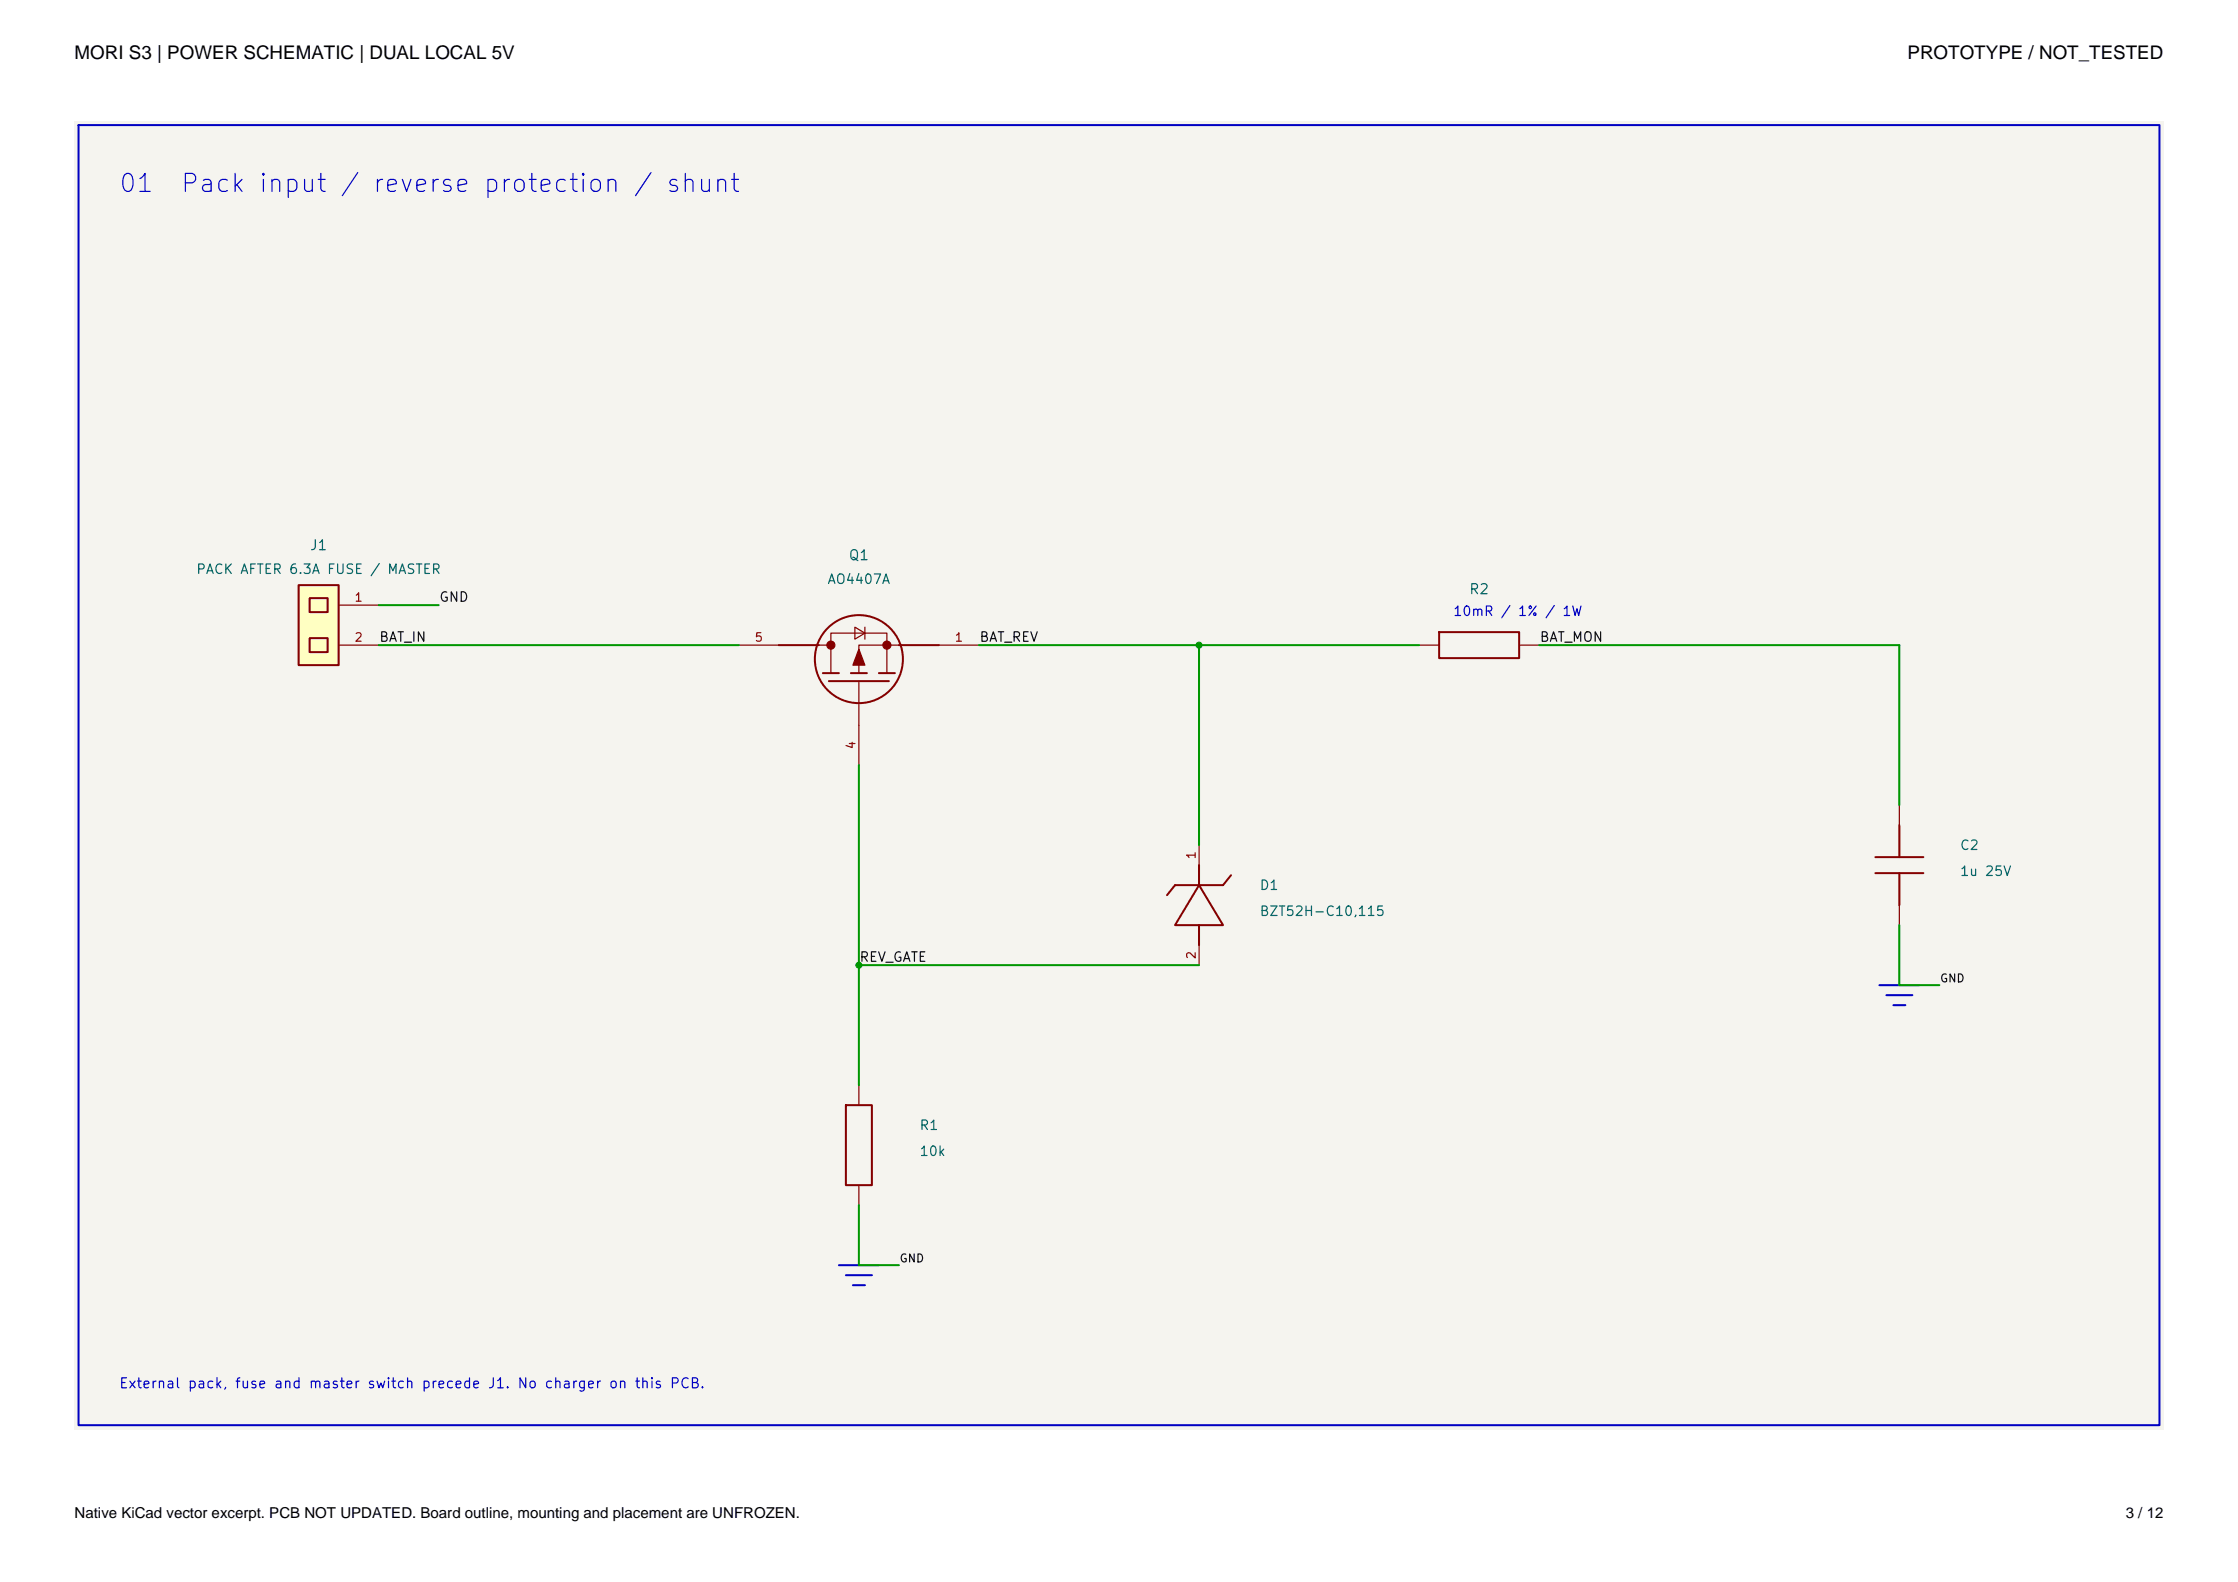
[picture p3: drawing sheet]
<svg xmlns="http://www.w3.org/2000/svg" width="420mm" height="297mm" viewBox="0 0 420 297" stroke-linecap="round" stroke-linejoin="round" font-family="sans-serif">
<defs><g id="words">
<g font-size="3.5">
<text x="14" y="11">MORI S3 | POWER SCHEMATIC | DUAL LOCAL 5V</text>
<text x="358" y="11">PROTOTYPE / NOT_TESTED</text>
</g>
<g font-size="3.4" fill="#0000c2">
<text x="22.1" y="37">01</text>
<text x="33.6" y="37">Pack input / reverse protection / shunt</text>
<text x="22.1" y="288.5">02</text>
<text x="33.6" y="288.5">Kelvin current sense</text>
</g>
<g font-size="2.8">
<text x="14" y="285">Native KiCad vector excerpt. PCB NOT UPDATED. Board outline, mounting and placement are UNFROZEN.</text>
<text x="398.9" y="285">3 / 12</text>
</g>
<text font-size="2.3" fill="#0000c2" x="18.4" y="9.8">Power flows left to right. Supplies above, returns below. PROTOTYPE / UNVALIDATED.</text>
<g font-size="1.9" fill="#006464">
<text x="58" y="103.8">J1</text>
<text x="159.1" y="105.6">Q1</text>
<text x="275.6" y="112">R2</text>
</g>
<text font-size="1.9" fill="#0000c2" x="22.2" y="261.1">External pack, fuse and master switch precede J1. No charger on this PCB.</text>
<g font-size="1.8" fill="#006464">
<text x="36.7" y="108.2">PACK AFTER 6.3A FUSE / MASTER</text>
<text x="155.1" y="110.1">AO4407A</text>
<text x="367.7" y="160">C2</text>
<text x="236.3" y="167.5">D1</text>
<text x="367.7" y="164.9">1u 25V</text>
<text x="236.3" y="172.4">BZT52H-C10,115</text>
<text x="172.4" y="212.6">R1</text>
<text x="172.4" y="217.5">10k</text>
</g>
<g font-size="1.8" fill="#0f0f0f">
<text x="82.3" y="113.4">GND</text>
<text x="71" y="120.9">BAT_IN</text>
<text x="183.7" y="120.9">BAT_REV</text>
<text x="288.8" y="120.9">BAT_MON</text>
<text x="161.2" y="181">REV_GATE</text>
</g>
<text font-size="1.8" fill="#0000c2" x="272.6" y="116.1">10mR / 1% / 1W</text>
<g font-size="1.6" fill="#a90000">
<text x="66.4" y="113.4">1</text>
<text x="66.4" y="120.9">2</text>
<text x="141.5" y="120.9">5</text>
<text x="179" y="120.9">1</text>
<text x="160.9" y="140.8" transform="rotate(-90 160.9 140.8)">4</text>
<text x="224.8" y="161.5" transform="rotate(-90 224.8 161.5)">1</text>
<text x="224.8" y="180.2" transform="rotate(-90 224.8 180.2)">2</text>
</g>
<g font-size="1.5" fill="#0f0f0f">
<text x="364" y="184.8">GND</text>
<text x="168.7" y="237.4">GND</text>
</g>
</g></defs>
<path d="M14 22.7h392.1v245.6h-392.1z" fill="#f5f4ef" stroke="#f5f4ef" stroke-width=".19"/>
<path d="M225 166.2l4.5 7.5h-9zM225 162.4v3.8M225 173.7v3.7M231 164.3l-1.5 1.9h-9l-1.5 1.9M158.7 207.5h4.9v15h-4.9z" fill="none" stroke="#840000" stroke-width=".38"/>
<path d="M225 158.7v3.7M225 177.4v3.8M161.2 203.7v3.8M161.2 222.5v3.8" fill="none" stroke="#840000" stroke-width=".23"/>
<g fill="#ffffc2">
<path d="M56 109.9h7.6v15h-7.6z"/>
<path d="M58.1 112.3h3.4v2.6h-3.4z"/>
<path d="M58.1 119.8h3.4v2.6h-3.4z"/>
</g>
<g fill="none" stroke="#840000" stroke-width=".38">
<path d="M56 109.9h7.6v15h-7.6zM58.1 112.3h3.4v2.6h-3.4zM58.1 119.8h3.4v2.6h-3.4zM270.1 118.7h15v4.9h-15zM146.2 121.1h7.5M154.4 126.4h3M155.6 127.9h11.2M159.7 126.4h3M164.9 126.4h3M168.7 121.1h7.5M356.4 154.9v6M351.9 160.9h9.1"/>
<path d="M351.9 163.9h9.1M356.4 163.9v6"/>
<circle cx="161.2" cy="123.7" r="8.3"/>
</g>
<g fill="none" stroke="#840000" stroke-width=".23">
<path d="M63.6 113.6h7.5M160.4 117.7l1.9 1.2-1.9 1.1zM162.3 117.7v2.3M63.6 121.1h7.5M138.7 121.1h7.5M153.7 121.1h2.2M155.9 126.4v-7.5h10.5v7.5M161.2 127.9v15.7M168.7 121.1h-7.5v5.3M176.2 121.1h7.5M266.3 121.1h3.8M285.1 121.1h3.8"/>
<path d="M356.4 151.2v3.7M356.4 169.9v3.8"/>
</g>
<g fill="#840000" stroke="#840000" stroke-width=".23">
<path d="M161.2 121.9l1.1 3h-2.2z"/>
<circle cx="155.9" cy="121.1" r=".75"/>
<circle cx="166.4" cy="121.1" r=".75"/>
</g>
<path d="M14.7 23.5h390.6v244.1h-390.6zM352.7 185h7.5M354 186.8h4.9M355.3 188.7h2.3M157.4 237.5h7.5M158.7 239.4h4.9M160.1 241.3h2.2" fill="none" stroke="#0000c2" stroke-width=".38"/>
<path d="M71.1 113.6h11.2M71.1 121.1h67.6M183.7 121.1h82.6M225 121.1v37.6M288.9 121.1h67.5v30.1M161.2 143.6v60.1M356.4 173.7v11.3h7.6M161.2 181.2h63.8M161.2 226.3v11.2h7.5" fill="none" stroke="#009600" stroke-width=".38"/>
<g fill="#009600" stroke="#009600" stroke-width=".19">
<circle cx="225" cy="121.1" r=".56"/>
<circle cx="161.2" cy="181.2" r=".56"/>
</g>
<use href="#words"/>
</svg>
